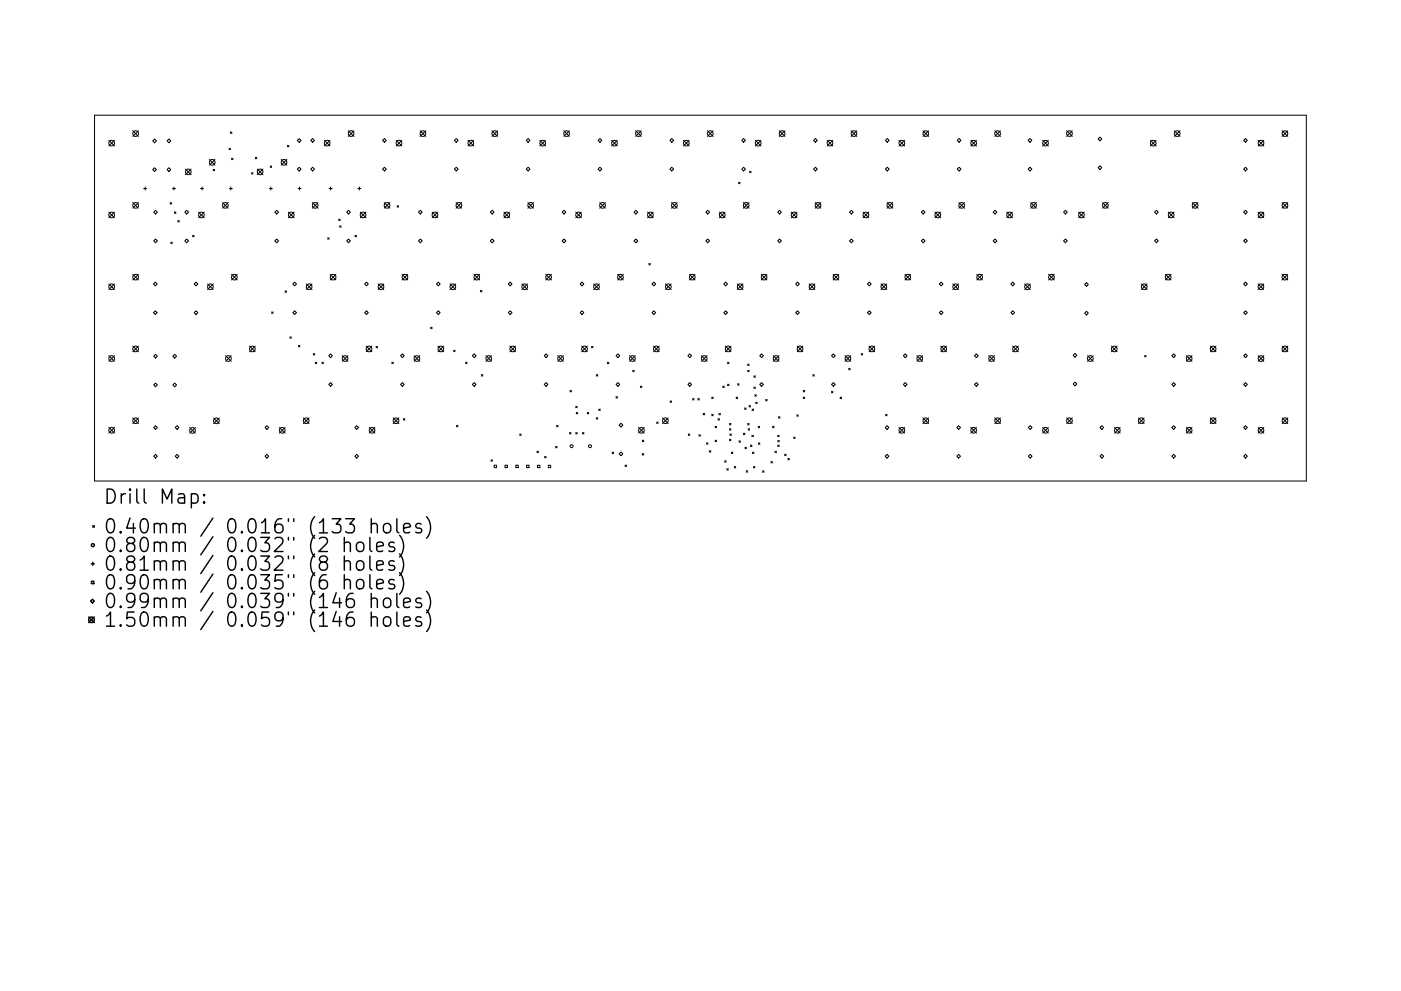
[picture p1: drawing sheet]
<svg xmlns="http://www.w3.org/2000/svg" width="297mm" height="210mm" viewBox="0 0 297 210" stroke-linecap="round" stroke-linejoin="round" font-family="sans-serif">
<defs><g id="words">
<g font-size="4.2">
<text x="22" y="106.9">Drill Map:</text>
<text x="22" y="113.2">0.40mm / 0.016&quot; (133 holes)</text>
<text x="22" y="117.2">0.80mm / 0.032&quot; (2 holes)</text>
<text x="22" y="121.1">0.81mm / 0.032&quot; (8 holes)</text>
<text x="22" y="125.1">0.90mm / 0.035&quot; (6 holes)</text>
<text x="22" y="129">0.99mm / 0.039&quot; (146 holes)</text>
<text x="22" y="133">1.50mm / 0.059&quot; (146 holes)</text>
</g>
</g></defs>
<g fill="none" stroke="#000" stroke-width=".21">
<path d="M20 24.4h257v77.7h-257zM23.1 29.8l1.2 1.2M24.3 29.8l-1.2 1.2M28.2 27.7l1.2 1.2M29.4 27.7l-1.2 1.2M30.5 40h.6M30.8 39.7v.6M32.4 29.9l.4-.4 .4 .4-.4 .4zM32.4 36l.4-.4 .4 .4-.4 .4zM35.4 29.9l.4-.4 .4 .4-.4 .4zM35.4 36l.4-.4 .4 .4-.4 .4zM36.5 40h.7"/>
<path d="M36.9 39.7v.6M39.3 35.9l1.2 1.2M40.5 35.9l-1.2 1.2M42.5 40h.7M42.8 39.7v.6M44.4 33.8l1.2 1.2M45.2 35.9l.3 .3M45.5 35.9l-.3 .3M45.6 33.8l-1.2 1.2M48.6 31.5l.3 .3M48.6 40h.7M48.9 28l.3 .3"/>
<path d="M48.9 31.5l-.3 .3M48.9 39.7v.6M49.1 33.6l.3 .3M49.2 28l-.3 .3M49.4 33.6l-.3 .3M53.3 36.6l.3 .4M53.6 36.6l-.3 .4M54.1 33.4l.4 .3M54.5 33.4l-.4 .3M54.6 35.9l1.2 1.2M55.8 35.9l-1.2 1.2M57.1 40h.6"/>
<path d="M57.3 35.2l.3 .3M57.4 39.7v.6M57.6 35.2l-.3 .3M59.6 33.8l1.2 1.2M60.8 33.8l-1.2 1.2M60.9 30.8l.4 .4M61.3 30.8l-.4 .4M63 29.8l.4-.4 .4 .4-.4 .4zM63 35.9l.4-.4 .4 .4-.4 .4zM63.2 40h.6M63.5 39.7v.6M65.9 29.8l.4-.4 .4 .4-.4 .4z"/>
<path d="M65.9 35.9l.4-.4 .4 .4-.4 .4zM68.8 29.8l1.2 1.2M69.8 40h.6M70 29.8l-1.2 1.2M70.1 39.7v.6M73.8 27.7l1.2 1.2M75 27.7l-1.2 1.2M75.9 40h.6M76.2 39.7v.6M81.1 29.8l.4-.4 .4 .4-.4 .4zM81.1 35.9l.4-.4 .4 .4-.4 .4zM84 29.8l1.2 1.2"/>
<path d="M85.2 29.8l-1.2 1.2M89.1 27.7l1.2 1.2M90.3 27.7l-1.2 1.2M96.3 29.8l.4-.4 .4 .4-.4 .4zM96.3 35.9l.4-.4 .4 .4-.4 .4zM99.2 29.8l1.2 1.2M100.4 29.8l-1.2 1.2M104.3 27.7l1.2 1.2M105.5 27.7l-1.2 1.2M111.6 29.8l.4-.4 .4 .4-.4 .4zM111.6 35.9l.4-.4 .4 .4-.4 .4zM114.5 29.8l1.2 1.2"/>
<path d="M115.7 29.8l-1.2 1.2M119.5 27.7l1.2 1.2M120.7 27.7l-1.2 1.2M126.8 29.8l.4-.4 .4 .4-.4 .4zM126.8 35.9l.4-.4 .4 .4-.4 .4zM129.7 29.8l1.2 1.2M130.9 29.8l-1.2 1.2M134.8 27.7l1.2 1.2M136 27.7l-1.2 1.2M142.4 29.4l.4 .4-.4 .4-.4-.4zM142.4 35.5l.4 .4-.4 .4-.4-.4zM144.9 29.8l1.2 1.2"/>
<path d="M146.1 29.8l-1.2 1.2M150 27.7l1.2 1.2M151.2 27.7l-1.2 1.2M156.6 38.7l.3 .3M156.9 38.7l-.3 .3M157.3 29.8l.4-.4 .4 .4-.4 .4zM157.3 35.9l.4-.4 .4 .4-.4 .4zM158.9 36.3l.3 .3M159.2 36.3l-.3 .3M160.1 29.8l1.2 1.2M161.3 29.8l-1.2 1.2M165.2 27.7l1.2 1.2"/>
<path d="M166.4 27.7l-1.2 1.2M172.5 29.8l.4-.4 .4 .4-.4 .4zM172.5 35.9l.4-.4 .4 .4-.4 .4zM175.4 29.8l1.2 1.2M176.6 29.8l-1.2 1.2M180.5 27.7l1.2 1.2M181.7 27.7l-1.2 1.2M187.7 29.8l.4-.4 .4 .4-.4 .4zM187.7 35.9l.4-.4 .4 .4-.4 .4zM190.6 29.8l1.2 1.2M191.8 29.8l-1.2 1.2M195.7 27.7l1.2 1.2"/>
<path d="M196.9 27.7l-1.2 1.2M203 29.8l.3-.4 .4 .4-.4 .4zM203 35.9l.3-.4 .4 .4-.4 .4zM205.8 29.8l1.2 1.2M207 29.8l-1.2 1.2M210.9 27.7l1.2 1.2M212.1 27.7l-1.2 1.2M218 29.8l.4-.4 .4 .4-.4 .4zM218 35.9l.4-.4 .4 .4-.4 .4zM221.1 29.8l1.2 1.2M222.3 29.8l-1.2 1.2M226.1 27.7l1.2 1.2"/>
<path d="M227.3 27.7l-1.2 1.2M232.8 29.5l.4-.4 .4 .4-.4 .4zM232.8 35.6l.4-.4 .4 .4-.4 .4zM243.9 29.8l1.2 1.2M245.1 29.8l-1.2 1.2M249 27.7l1.2 1.2M250.2 27.7l-1.2 1.2M263.7 29.8l.4-.4 .4 .4-.4 .4zM263.7 35.9l.4-.4 .4 .4-.4 .4zM266.8 29.8l1.2 1.2M268 29.8l-1.2 1.2M271.8 27.7l1.2 1.2"/>
<path d="M273 27.7l-1.2 1.2M23.1 45l1.2 1.2M24.3 45l-1.2 1.2M28.2 43l1.2 1.2M28.2 58.2l1.2 1.2M29.4 43l-1.2 1.2M29.4 58.2l-1.2 1.2M32.6 45l.4-.4 .4 .4-.4 .4zM32.9 59.8l.4 .4-.4 .4-.4-.4zM33 50.7l.4 .4-.4 .4-.4-.4zM36.1 43l.3 .3M36.2 51.4l.3 .3"/>
<path d="M36.4 43l-.3 .3M36.5 51.4l-.3 .3M37 45l.3 .3M37.3 45l-.3 .3M37.7 46.8l.3 .3M38 46.8l-.3 .3M39.2 45l.4-.4 .4 .4-.4 .4zM39.6 50.7l.4 .4-.4 .4-.4-.4zM40.8 49.9l.4 .4M41.2 49.9l-.4 .4M41.6 59.8l.4 .4-.4 .4-.4-.4zM42.1 45l1.2 1.2"/>
<path d="M43.3 45l-1.2 1.2M47.2 43l1.2 1.2M48.4 43l-1.2 1.2M49.1 58.2l1.2 1.2M50.3 58.2l-1.2 1.2M58.3 45l.4-.4 .4 .4-.4 .4zM58.7 50.7l.4 .4-.4 .4-.4-.4zM61.2 45l1.2 1.2M62.4 45l-1.2 1.2M62.5 59.8l.4 .4-.4 .4-.4-.4zM66.2 43l1.2 1.2M67.4 43l-1.2 1.2"/>
<path d="M69.5 50.4l.3 .4M69.8 50.4l-.3 .4M70 58.2l1.2 1.2M71.2 58.2l-1.2 1.2M71.8 46.5l.3 .3M72 47.9l.3 .3M72.1 46.5l-.3 .3M72.3 47.9l-.3 .3M73.5 45l.4-.4 .4 .4-.4 .4zM73.9 50.7l.4 .4-.4 .4-.4-.4zM75.3 49.9l.3 .4M75.6 49.9l-.3 .4"/>
<path d="M76.4 45l1.2 1.2M77.6 45l-1.2 1.2M77.7 59.8l.4 .4-.4 .4-.4-.4zM81.5 43l1.2 1.2M82.7 43l-1.2 1.2M84.2 43.6l.3 .4M84.5 43.6l-.3 .4M85.3 58.2l1.2 1.2M86.5 58.2l-1.2 1.2M88.7 45l.4-.4 .4 .4-.4 .4zM88.7 51.1l.4-.4 .4 .4-.4 .4zM91.6 45l1.2 1.2"/>
<path d="M92.8 45l-1.2 1.2M92.9 59.8l.4 .4-.4 .4-.4-.4zM96.7 43l1.2 1.2M97.9 43l-1.2 1.2M100.5 58.2l1.2 1.2M101.7 58.2l-1.2 1.2M104 45l.4-.4 .4 .4-.4 .4zM104 51.1l.4-.4 .4 .4-.4 .4zM106.8 45l1.2 1.2M108 45l-1.2 1.2M111.9 43l1.2 1.2M113.1 43l-1.2 1.2"/>
<path d="M115.7 58.2l1.2 1.2M116.9 58.2l-1.2 1.2M119.2 45l.4-.4 .4 .4-.4 .4zM119.6 50.7l.4 .4-.4 .4-.4-.4zM122.1 45l1.2 1.2M123.3 45l-1.2 1.2M123.4 59.8l.4 .4-.4 .4-.4-.4zM127.1 43l1.2 1.2M128.3 43l-1.2 1.2M130.9 58.2l1.2 1.2M132.1 58.2l-1.2 1.2M134.4 45l.4-.4 .4 .4-.4 .4z"/>
<path d="M134.8 50.7l.4 .4-.4 .4-.4-.4zM137.3 45l1.2 1.2M137.6 55.9l.3 .3M137.9 55.9l-.3 .3M138.5 45l-1.2 1.2M138.6 59.8l.4 .4-.4 .4-.4-.4zM142.4 43l1.2 1.2M143.6 43l-1.2 1.2M146.2 58.2l1.2 1.2M147.4 58.2l-1.2 1.2M149.6 45l.4-.4 .4 .4-.4 .4zM149.6 51.1l.4-.4 .4 .4-.4 .4z"/>
<path d="M152.5 45l1.2 1.2M153.7 45l-1.2 1.2M153.9 59.8l.3 .4-.3 .4-.4-.4zM157.6 43l1.2 1.2M158.8 43l-1.2 1.2M161.4 58.2l1.2 1.2M162.6 58.2l-1.2 1.2M164.9 45l.4-.4 .4 .4-.4 .4zM165.3 50.7l.4 .4-.4 .4-.4-.4zM167.8 45l1.2 1.2M169 45l-1.2 1.2M169.1 59.8l.4 .4-.4 .4-.4-.4z"/>
<path d="M172.8 43l1.2 1.2M174 43l-1.2 1.2M176.6 58.2l1.2 1.2M177.8 58.2l-1.2 1.2M180.1 45l.4-.4 .4 .4-.4 .4zM180.5 50.7l.4 .4-.4 .4-.4-.4zM183 45l1.2 1.2M184.2 45l-1.2 1.2M184.3 59.8l.4 .4-.4 .4-.4-.4zM188.1 43l1.2 1.2M189.3 43l-1.2 1.2M191.9 58.2l1.2 1.2"/>
<path d="M193.1 58.2l-1.2 1.2M195.3 45l.4-.4 .4 .4-.4 .4zM195.7 50.7l.4 .4-.4 .4-.4-.4zM198.2 45l1.2 1.2M199.4 45l-1.2 1.2M199.5 59.8l.4 .4-.4 .4-.4-.4zM203.3 43l1.2 1.2M204.5 43l-1.2 1.2M207.1 58.2l1.2 1.2M208.3 58.2l-1.2 1.2M210.6 45l.4-.4 .4 .4-.4 .4zM211 50.7l.4 .4-.4 .4-.4-.4z"/>
<path d="M213.5 45l1.2 1.2M214.7 45l-1.2 1.2M214.7 59.8l.4 .4-.4 .4-.4-.4zM218.5 43l1.2 1.2M219.7 43l-1.2 1.2M222.3 58.2l1.2 1.2M223.5 58.2l-1.2 1.2M225.5 45l.4-.4 .4 .4-.4 .4zM225.9 50.7l.4 .4-.4 .4-.4-.4zM228.7 45l1.2 1.2M229.9 45l-1.2 1.2M233.8 43l1.2 1.2"/>
<path d="M235 43l-1.2 1.2M245.2 44.6l.4 .4-.4 .4-.4-.4zM245.2 50.7l.4 .4-.4 .4-.4-.4zM247.1 58.2l1.2 1.2M247.7 45l1.2 1.2M248.3 58.2l-1.2 1.2M248.9 45l-1.2 1.2M252.8 43l1.2 1.2M254 43l-1.2 1.2M263.7 45l.4-.4 .4 .4-.4 .4zM263.7 51.1l.4-.4 .4 .4-.4 .4zM266.8 45l1.2 1.2"/>
<path d="M268 45l-1.2 1.2M271.8 58.2l1.2 1.2M271.8 43l1.2 1.2M273 58.2l-1.2 1.2M273 43l-1.2 1.2M23.1 60.2l1.2 1.2M23.1 75.5l1.2 1.2M24.3 60.2l-1.2 1.2M24.3 75.5l-1.2 1.2M28.2 73.4l1.2 1.2M29.4 73.4l-1.2 1.2M32.5 66.3l.4-.4 .4 .4-.4 .4z"/>
<path d="M32.6 75.6l.4-.4 .4 .4-.4 .4zM36.6 75.6l.4-.4 .4 .4-.4 .4zM41.2 66.3l.4-.4 .4 .4-.4 .4zM44 60.2l1.2 1.2M45.2 60.2l-1.2 1.2M47.8 75.5l1.2 1.2M49 75.5l-1.2 1.2M52.9 73.4l1.2 1.2M54.1 73.4l-1.2 1.2M57.6 66.2l.3 .3M57.9 66.2l-.3 .3M60.4 61.7l.4 .3"/>
<path d="M60.8 61.7l-.4 .3M61.4 71.5l.4 .3M61.8 71.5l-.4 .3M62.1 66.3l.4-.4 .4 .4-.4 .4zM63.3 73.3l.3 .3M63.6 73.3l-.3 .3M64.9 60.2l1.2 1.2M66.1 60.2l-1.2 1.2M66.4 75l.3 .3M66.7 75l-.3 .3M66.8 76.8l.3 .4M67.1 76.8l-.3 .4"/>
<path d="M68.3 76.8l.3 .4M68.6 76.8l-.3 .4M69.7 75.5l.4-.4 .4 .4-.4 .4zM72.6 75.5l1.2 1.2M73.8 75.5l-1.2 1.2M77.3 66.3l.4-.4 .4 .4-.4 .4zM77.6 73.4l1.2 1.2M78.8 73.4l-1.2 1.2M79.7 73.5l.3 .3M80 73.5l-.3 .3M80.2 60.2l1.2 1.2M81.4 60.2l-1.2 1.2"/>
<path d="M83.1 76.8l.3 .4M83.4 76.8l-.3 .4M84.9 75.5l.4-.4 .4 .4-.4 .4zM87.8 75.5l1.2 1.2M89 75.5l-1.2 1.2M91.3 69.4l.3 .3M91.6 69.4l-.3 .3M92.5 66.3l.4-.4 .4 .4-.4 .4zM92.9 73.4l1.2 1.2M94.1 73.4l-1.2 1.2M95.4 60.2l1.2 1.2M96.2 74.3l.3 .3"/>
<path d="M96.5 74.3l-.3 .3M96.6 60.2l-1.2 1.2M98.7 76.8l.3 .4M99 76.8l-.3 .4M100.2 75.5l.3-.4 .4 .4-.4 .4zM101.9 61.6l.3 .3M102.1 79.5l.3 .3M102.2 61.6l-.3 .3M102.4 79.5l-.3 .3M103 75.5l1.2 1.2M104.2 75.5l-1.2 1.2M107.8 60.2l.4-.4 .4 .4-.4 .4z"/>
<path d="M107.8 66.3l.4-.4 .4 .4-.4 .4zM108.1 73.4l1.2 1.2M109.3 73.4l-1.2 1.2M110.6 60.2l1.2 1.2M111.8 60.2l-1.2 1.2M115.4 75.5l.4-.4 .4 .4-.4 .4zM118.3 75.5l1.2 1.2M119.5 75.5l-1.2 1.2M123 66.3l.4-.4 .4 .4-.4 .4zM123.3 73.4l1.2 1.2M124.5 73.4l-1.2 1.2M125.4 73.5l.3 .3"/>
<path d="M125.7 73.5l-.3 .3M125.9 60.2l1.2 1.2M126.4 79.5l.3 .3M126.7 79.5l-.3 .3M127.1 60.2l-1.2 1.2M128.8 76.8l.3 .4M129.1 76.8l-.3 .4M130.6 75.5l.4-.4 .4 .4-.4 .4zM133.5 75.5l1.2 1.2M134.1 78.6l.4 .3M134.5 78.6l-.4 .3M134.7 75.5l-1.2 1.2"/>
<path d="M138.2 66.3l.4-.4 .4 .4-.4 .4zM138.6 73.4l1.2 1.2M139.8 73.4l-1.2 1.2M141.1 60.2l1.2 1.2M142.3 60.2l-1.2 1.2M145.8 75.5l.4-.4 .4 .4-.4 .4zM148.7 75.5l1.2 1.2M149.9 75.5l-1.2 1.2M153.5 66.3l.4-.4 .3 .4-.3 .4zM153.8 73.4l1.2 1.2M154.3 76.8l.3 .4M154.6 76.8l-.3 .4"/>
<path d="M155 73.4l-1.2 1.2M156.3 60.2l1.2 1.2M157.5 60.2l-1.2 1.2M158.5 77.2l.3 .4M158.5 78.6l.3 .3M158.8 77.2l-.3 .4M158.8 78.6l-.3 .3M159.8 79.7l.4 .4M160.2 79.7l-.4 .4M161.1 75.5l.4-.4 .4 .4-.4 .4zM163.9 75.5l1.2 1.2M165.1 75.5l-1.2 1.2"/>
<path d="M168.7 66.3l.4-.4 .4 .4-.4 .4zM169 73.4l1.2 1.2M170.2 73.4l-1.2 1.2M171.6 60.2l1.2 1.2M172.3 79.5l.3 .3M172.6 79.5l-.3 .3M172.8 60.2l-1.2 1.2M176.7 75.1l.4 .4-.4 .4-.4-.4zM179.2 75.5l1.2 1.2M179.9 78.2l.4 .3M180.3 78.2l-.4 .3M180.4 75.5l-1.2 1.2"/>
<path d="M182.6 75l.3 .3M182.9 75l-.3 .3M184.3 73.4l1.2 1.2M184.3 65.9l.4 .4-.4 .4-.4-.4zM185.5 73.4l-1.2 1.2M186.8 60.2l1.2 1.2M188 60.2l-1.2 1.2M191.5 75.5l.4-.4 .4 .4-.4 .4zM194.4 75.5l1.2 1.2M195.6 75.5l-1.2 1.2M199.1 66.3l.4-.4 .4 .4-.4 .4zM199.5 73.4l1.2 1.2"/>
<path d="M200.7 73.4l-1.2 1.2M202 60.2l1.2 1.2M203.2 60.2l-1.2 1.2M206.6 75.5l.4-.4 .4 .4-.4 .4zM209.6 75.5l1.2 1.2M210.8 75.5l-1.2 1.2M214.3 66.3l.4-.4 .4 .4-.4 .4zM214.7 73.4l1.2 1.2M215.9 73.4l-1.2 1.2M217.2 60.2l1.2 1.2M218.4 60.2l-1.2 1.2M227.5 75.4l.4-.4 .4 .4-.4 .4z"/>
<path d="M230 60.3l.4-.3 .4 .3-.4 .4zM230 66.4l.4-.4 .4 .4-.4 .4zM230.6 75.5l1.2 1.2M231.8 75.5l-1.2 1.2M235.6 73.4l1.2 1.2M236.8 73.4l-1.2 1.2M242 60.2l1.2 1.2M242.7 75.4l.3 .3M243 75.4l-.3 .3M243.2 60.2l-1.2 1.2M248.4 75.5l.4-.4 .4 .4-.4 .4zM251.5 75.5l1.2 1.2"/>
<path d="M252.7 75.5l-1.2 1.2M256.6 73.4l1.2 1.2M257.8 73.4l-1.2 1.2M263.7 60.2l.4-.4 .4 .4-.4 .4zM263.7 66.3l.4-.4 .4 .4-.4 .4zM263.7 75.5l.4-.4 .4 .4-.4 .4zM266.7 60.2l1.2 1.2M266.8 75.5l1.2 1.2M267.9 60.2l-1.2 1.2M268 75.5l-1.2 1.2M271.8 73.4l1.2 1.2M273 73.4l-1.2 1.2"/>
<path d="M23.1 90.7l1.2 1.2M24.3 90.7l-1.2 1.2M28.2 88.7l1.2 1.2M29.4 88.7l-1.2 1.2M32.6 90.7l.4-.4 .4 .4-.4 .4zM32.6 96.8l.4-.4 .4 .4-.4 .4zM33 81.3l.4 .4-.4 .4-.4-.4zM37 81.3l.4 .4-.4 .4-.4-.4zM37.1 90.7l.4-.4 .4 .4-.4 .4zM37.1 96.8l.4-.4 .4 .4-.4 .4zM40.2 90.7l1.2 1.2M41.4 90.7l-1.2 1.2"/>
<path d="M45.3 88.7l1.2 1.2M46.5 88.7l-1.2 1.2M56.2 90.7l.4-.4 .4 .4-.4 .4zM56.2 96.8l.4-.4 .4 .4-.4 .4zM59.2 90.7l1.2 1.2M60.4 90.7l-1.2 1.2M64.3 88.7l1.2 1.2M65.5 88.7l-1.2 1.2M70.1 81.2l.4 .4-.4 .4-.4-.4zM75.2 90.7l.4-.4 .4 .4-.4 .4zM75.2 96.8l.4-.4 .4 .4-.4 .4zM78.3 90.7l1.2 1.2"/>
<path d="M79.5 90.7l-1.2 1.2M83.4 88.7l1.2 1.2M84.6 88.7l-1.2 1.2M84.9 81.6l.4-.4 .4 .4-.4 .4zM85.5 88.8l.3 .3M85.8 88.8l-.3 .3M96.8 90.2l.3 .4M97.1 90.2l-.3 .4M100.5 81.2l.4 .4-.4 .4-.3-.4zM104.1 97.6l.3 .3M104.4 97.6l-.3 .3M104.8 98.7h.5v.5h-.5z"/>
<path d="M107.1 98.7h.5v.5h-.5zM109.4 98.7h.5v.5h-.5zM110.2 92.1l.3 .3M110.5 92.1l-.3 .3M111.7 98.7h.5v.5h-.5zM113.8 95.7l.4 .3M113.9 98.7h.6v.5h-.6zM114.2 95.7l-.4 .3M115.4 81.6l.4-.4 .4 .4-.4 .4zM115.5 96.8l.3 .4M115.8 96.8l-.3 .4M116.2 98.7h.6v.5h-.6z"/>
<path d="M117.8 94.7l.3 .3M118 90.2l.3 .4M118.1 94.7l-.3 .3M118.3 90.2l-.3 .4M120.7 91.8l.4 .3M120.8 82.8l.4 .3M121.1 91.8l-.4 .3M121.2 82.8l-.4 .3M122.1 91.8l.3 .3M122.1 86.2l.3 .3M122.2 87.5l.3 .3M122.4 86.2l-.3 .3"/>
<path d="M122.4 91.8l-.3 .3M122.5 87.5l-.3 .3M123.5 91.8l.3 .3M123.8 91.8l-.3 .3M124.5 87.5l.3 .3M124.8 87.5l-.3 .3M126.4 88.6l.3 .3M126.7 88.6l-.3 .3M126.9 86.8l.4 .3M127.3 86.8l-.4 .3M129.8 95.9l.3 .3M130.1 95.9l-.3 .3"/>
<path d="M130.6 84.1l.3 .4M130.9 84.1l-.3 .4M131 81.2l.4 .4-.4 .4-.4-.4zM131.3 90.2l.4-.4 .4 .4-.4 .4zM131.3 96.3l.4-.4 .4 .4-.4 .4zM132.5 98.7l.3 .3M132.8 98.7l-.3 .3M135.4 90.7l1.2 1.2M135.8 81.9l.3 .3M136.1 81.9l-.3 .3M136.2 93.4l.3 .3M136.2 96.2l.3 .4"/>
<path d="M136.5 93.4l-.3 .3M136.5 96.2l-.3 .4M136.6 90.7l-1.2 1.2M139.2 89.5l.3 .3M139.5 89.5l-.3 .3M140.5 88.7l1.2 1.2M141.7 88.7l-1.2 1.2M142.1 85.1l.3 .3M142.4 85.1l-.3 .3M145.8 81.6l.4-.4 .4 .4-.4 .4zM145.9 92.1l.3 .3M146.2 92.1l-.3 .3"/>
<path d="M146.8 84.6l.4 .3M147.2 84.6l-.4 .3M148 84.6l.3 .3M148.2 92.2l.3 .4M148.3 84.6l-.3 .3M148.5 92.2l-.3 .4M149.1 87.7l.3 .3M149.4 87.7l-.3 .3M149.8 93.9l.3 .4M150.1 93.9l-.3 .4M150.4 95.6l.3 .3M150.7 95.6l-.3 .3"/>
<path d="M150.9 84.3l.3 .3M150.9 87.9l.3 .3M151.2 84.3l-.3 .3M151.2 87.9l-.3 .3M151.6 90.4l.3 .4M151.6 93.4l.3 .3M151.9 90.4l-.3 .4M151.9 93.4l-.3 .3M152.2 88.8l.3 .3M152.4 87.7l.3 .3M152.5 88.8l-.3 .3M152.7 87.7l-.3 .3"/>
<path d="M153.2 81.9l.4 .3M153.6 81.9l-.4 .3M153.6 97.8l.4 .3M154 97.8l-.4 .3M154.1 99.4l.3 .4M154.3 81.5l.3 .3M154.4 99.4l-.3 .4M154.6 81.5l-.3 .3M154.7 89.8l.3 .4M154.7 91l.3 .3M154.7 93.2l.3 .3M154.8 92.1l.3 .3"/>
<path d="M155 89.8l-.3 .4M155 91l-.3 .3M155 93.2l-.3 .3M155.1 95.9l.3 .3M155.1 92.1l-.3 .3M155.4 95.9l-.3 .3M155.7 99l.3 .3M156 99l-.3 .3M156.1 84.3l.3 .3M156.4 81.4l.3 .3M156.4 84.3l-.3 .3M156.7 93.5l.3 .4"/>
<path d="M156.7 81.4l-.3 .3M157 93.5l-.3 .4M157.6 91.9l.3 .3M157.9 86.5l.3 .4M157.9 91.9l-.3 .3M157.9 94.9l.4 .3M158.2 86.5l-.3 .4M158.2 99.9l.3 .3M158.3 94.9l-.4 .3M158.5 89.8l.3 .4M158.5 99.9l-.3 .3M158.6 91l.3 .3"/>
<path d="M158.8 86l.3 .4M158.8 89.8l-.3 .4M158.9 91l-.3 .3M159.1 94.4l.3 .3M159.1 86l-.3 .4M159.4 92.3l.3 .4M159.4 94.4l-.3 .3M159.4 86.8l.4 .3M159.5 95.9l.4 .3M159.7 92.3l-.3 .4M159.7 99l.4 .3M159.8 86.8l-.4 .3"/>
<path d="M159.8 82.1l.4 .3M159.9 95.9l-.4 .3M160 83.7l.4 .4M160.1 99l-.4 .3M160.2 82.1l-.4 .3M160.2 85.3l.3 .3M160.4 83.7l-.4 .4M160.5 85.3l-.3 .3M160.7 90.4l.4 .4M160.8 94l.3 .3M161.1 90.4l-.4 .4M161.1 94l-.3 .3"/>
<path d="M161.5 81.2l.4 .4-.4 .4-.4-.4zM161.7 99.9l.3 .3M162 99.9l-.3 .3M162.3 84.7l.4 .4M162.7 84.7l-.4 .4M163.4 97.9l.4 .3M163.8 97.9l-.4 .3M163.8 90.4l.3 .4M164.1 90.4l-.3 .4M164.3 95.7l.3 .3M164.6 95.7l-.3 .3M164.9 92.4l.3 .3"/>
<path d="M164.9 94.4l.3 .3M164.9 93.4l.3 .4M165.1 88.4l.3 .3M165.2 92.4l-.3 .3M165.2 94.4l-.3 .3M165.2 93.4l-.3 .4M165.4 88.4l-.3 .3M166.4 96.4l.3 .3M166.7 96.4l-.3 .3M167 97.2l.4 .4M167.4 97.2l-.4 .4M168.3 92.7l.3 .3"/>
<path d="M168.6 92.7l-.3 .3M168.9 88l.4 .3M169.3 88l-.4 .3M170.3 82.8l.3 .3M170.3 84.3l.3 .3M170.6 82.8l-.3 .3M170.6 84.3l-.3 .3M176.3 83l.3 .4M176.6 83l-.3 .4M176.7 81.2l.4 .4-.4 .4-.4-.4zM178.1 84.3l.3 .3M178.4 84.3l-.3 .3"/>
<path d="M187.7 96.8l.4-.4 .4 .4-.4 .4zM187.8 87.9l.3 .3M188.1 90.3l.4 .4-.4 .4-.4-.4zM188.1 87.9l-.3 .3M190.6 90.7l1.2 1.2M191.8 90.7l-1.2 1.2M191.9 81.2l.4 .4-.4 .4-.4-.4zM195.7 88.7l1.2 1.2M196.9 88.7l-1.2 1.2M202.9 96.8l.3-.4 .4 .4-.4 .4zM203.2 90.3l.4 .4-.4 .4-.3-.4zM205.8 90.7l1.2 1.2"/>
<path d="M207 81.2l.4 .4-.4 .4-.4-.4zM207 90.7l-1.2 1.2M210.9 88.7l1.2 1.2M212.1 88.7l-1.2 1.2M218 90.7l.4-.4 .4 .4-.4 .4zM218 96.8l.4-.4 .4 .4-.4 .4zM221.1 90.7l1.2 1.2M222.3 90.7l-1.2 1.2M226.1 88.7l1.2 1.2M227.3 88.7l-1.2 1.2M227.5 81.5l.4-.4 .4 .4-.4 .4zM233.2 90.7l.4-.4 .4 .4-.4 .4z"/>
<path d="M233.2 96.8l.4-.4 .4 .4-.4 .4zM236.3 90.7l1.2 1.2M237.5 90.7l-1.2 1.2M241.4 88.7l1.2 1.2M242.6 88.7l-1.2 1.2M248.4 90.7l.4-.4 .4 .4-.4 .4zM248.4 96.8l.4-.4 .4 .4-.4 .4zM248.8 81.2l.4 .4-.4 .4-.4-.4zM251.5 90.7l1.2 1.2M252.7 90.7l-1.2 1.2M256.6 88.7l1.2 1.2M257.8 88.7l-1.2 1.2"/>
<path d="M263.7 81.6l.4-.4 .4 .4-.4 .4zM263.7 90.7l.4-.4 .4 .4-.4 .4zM263.7 96.8l.4-.4 .4 .4-.4 .4zM266.8 90.7l1.2 1.2M268 90.7l-1.2 1.2M271.8 88.7l1.2 1.2M273 88.7l-1.2 1.2"/>
<circle cx="23.7" cy="30.4" r=".6"/>
<circle cx="28.8" cy="28.3" r=".6"/>
<circle cx="39.9" cy="36.5" r=".6"/>
<circle cx="45" cy="34.4" r=".6"/>
<circle cx="55.2" cy="36.5" r=".6"/>
<circle cx="60.2" cy="34.4" r=".6"/>
<circle cx="69.4" cy="30.4" r=".6"/>
<circle cx="74.4" cy="28.3" r=".6"/>
<circle cx="84.6" cy="30.4" r=".6"/>
<circle cx="89.7" cy="28.3" r=".6"/>
<circle cx="99.8" cy="30.4" r=".6"/>
<circle cx="104.9" cy="28.3" r=".6"/>
<circle cx="115.1" cy="30.4" r=".6"/>
<circle cx="120.1" cy="28.3" r=".6"/>
<circle cx="130.3" cy="30.4" r=".6"/>
<circle cx="135.4" cy="28.3" r=".6"/>
<circle cx="145.5" cy="30.4" r=".6"/>
<circle cx="150.6" cy="28.3" r=".6"/>
<circle cx="160.7" cy="30.4" r=".6"/>
<circle cx="165.8" cy="28.3" r=".6"/>
<circle cx="176" cy="30.4" r=".6"/>
<circle cx="181.1" cy="28.3" r=".6"/>
<circle cx="191.2" cy="30.4" r=".6"/>
<circle cx="196.3" cy="28.3" r=".6"/>
<circle cx="206.4" cy="30.4" r=".6"/>
<circle cx="211.5" cy="28.3" r=".6"/>
<circle cx="221.7" cy="30.4" r=".6"/>
<circle cx="226.7" cy="28.3" r=".6"/>
<circle cx="244.5" cy="30.4" r=".6"/>
<circle cx="249.6" cy="28.3" r=".6"/>
<circle cx="267.4" cy="30.4" r=".6"/>
<circle cx="272.4" cy="28.3" r=".6"/>
<circle cx="23.7" cy="45.6" r=".6"/>
<circle cx="28.8" cy="58.8" r=".6"/>
<circle cx="28.8" cy="43.6" r=".6"/>
<circle cx="42.7" cy="45.6" r=".6"/>
<circle cx="47.8" cy="43.6" r=".6"/>
<circle cx="49.7" cy="58.8" r=".6"/>
<circle cx="61.8" cy="45.6" r=".6"/>
<circle cx="66.8" cy="43.6" r=".6"/>
<circle cx="70.6" cy="58.8" r=".6"/>
<circle cx="77" cy="45.6" r=".6"/>
<circle cx="82.1" cy="43.6" r=".6"/>
<circle cx="85.9" cy="58.8" r=".6"/>
<circle cx="92.2" cy="45.6" r=".6"/>
<circle cx="97.3" cy="43.6" r=".6"/>
<circle cx="101.1" cy="58.8" r=".6"/>
<circle cx="107.4" cy="45.6" r=".6"/>
<circle cx="112.5" cy="43.6" r=".6"/>
<circle cx="116.3" cy="58.8" r=".6"/>
<circle cx="122.7" cy="45.6" r=".6"/>
<circle cx="127.7" cy="43.6" r=".6"/>
<circle cx="131.5" cy="58.8" r=".6"/>
<circle cx="137.9" cy="45.6" r=".6"/>
<circle cx="143" cy="43.6" r=".6"/>
<circle cx="146.8" cy="58.8" r=".6"/>
<circle cx="153.1" cy="45.6" r=".6"/>
<circle cx="158.2" cy="43.6" r=".6"/>
<circle cx="162" cy="58.8" r=".6"/>
<circle cx="168.4" cy="45.6" r=".6"/>
<circle cx="173.4" cy="43.6" r=".6"/>
<circle cx="177.2" cy="58.8" r=".6"/>
<circle cx="183.6" cy="45.6" r=".6"/>
<circle cx="188.7" cy="43.6" r=".6"/>
<circle cx="192.5" cy="58.8" r=".6"/>
<circle cx="198.8" cy="45.6" r=".6"/>
<circle cx="203.9" cy="43.6" r=".6"/>
<circle cx="207.7" cy="58.8" r=".6"/>
<circle cx="214.1" cy="45.6" r=".6"/>
<circle cx="219.1" cy="43.6" r=".6"/>
<circle cx="222.9" cy="58.8" r=".6"/>
<circle cx="229.3" cy="45.6" r=".6"/>
<circle cx="234.4" cy="43.6" r=".6"/>
<circle cx="247.7" cy="58.8" r=".6"/>
<circle cx="248.3" cy="45.6" r=".6"/>
<circle cx="253.4" cy="43.6" r=".6"/>
<circle cx="267.4" cy="45.6" r=".6"/>
<circle cx="272.4" cy="58.8" r=".6"/>
<circle cx="272.4" cy="43.6" r=".6"/>
<circle cx="23.7" cy="60.8" r=".6"/>
<circle cx="23.7" cy="76.1" r=".6"/>
<circle cx="28.8" cy="74" r=".6"/>
<circle cx="44.6" cy="60.8" r=".6"/>
<circle cx="48.4" cy="76.1" r=".6"/>
<circle cx="53.5" cy="74" r=".6"/>
<circle cx="65.5" cy="60.8" r=".6"/>
<circle cx="73.2" cy="76.1" r=".6"/>
<circle cx="78.2" cy="74" r=".6"/>
<circle cx="80.8" cy="60.8" r=".6"/>
<circle cx="88.4" cy="76.1" r=".6"/>
<circle cx="93.5" cy="74" r=".6"/>
<circle cx="96" cy="60.8" r=".6"/>
<circle cx="103.6" cy="76.1" r=".6"/>
<circle cx="108.7" cy="74" r=".6"/>
<circle cx="111.2" cy="60.8" r=".6"/>
<circle cx="118.9" cy="76.1" r=".6"/>
<circle cx="123.9" cy="74" r=".6"/>
<circle cx="126.5" cy="60.8" r=".6"/>
<circle cx="134.1" cy="76.1" r=".6"/>
<circle cx="139.2" cy="74" r=".6"/>
<circle cx="141.7" cy="60.8" r=".6"/>
<circle cx="149.3" cy="76.1" r=".6"/>
<circle cx="154.4" cy="74" r=".6"/>
<circle cx="156.9" cy="60.8" r=".6"/>
<circle cx="164.5" cy="76.1" r=".6"/>
<circle cx="169.6" cy="74" r=".6"/>
<circle cx="172.2" cy="60.8" r=".6"/>
<circle cx="179.8" cy="76.1" r=".6"/>
<circle cx="184.9" cy="74" r=".6"/>
<circle cx="187.4" cy="60.8" r=".6"/>
<circle cx="195" cy="76.1" r=".6"/>
<circle cx="200.1" cy="74" r=".6"/>
<circle cx="202.6" cy="60.8" r=".6"/>
<circle cx="210.2" cy="76.1" r=".6"/>
<circle cx="215.3" cy="74" r=".6"/>
<circle cx="217.8" cy="60.8" r=".6"/>
<circle cx="231.2" cy="76.1" r=".6"/>
<circle cx="236.2" cy="74" r=".6"/>
<circle cx="242.6" cy="60.8" r=".6"/>
<circle cx="252.1" cy="76.1" r=".6"/>
<circle cx="257.2" cy="74" r=".6"/>
<circle cx="267.3" cy="60.8" r=".6"/>
<circle cx="267.4" cy="76.1" r=".6"/>
<circle cx="272.4" cy="74" r=".6"/>
<circle cx="23.7" cy="91.3" r=".6"/>
<circle cx="28.8" cy="89.3" r=".6"/>
<circle cx="40.8" cy="91.3" r=".6"/>
<circle cx="45.9" cy="89.3" r=".6"/>
<circle cx="59.8" cy="91.3" r=".6"/>
<circle cx="64.9" cy="89.3" r=".6"/>
<circle cx="78.9" cy="91.3" r=".6"/>
<circle cx="84" cy="89.3" r=".6"/>
<circle cx="121.2" cy="94.7" r=".32"/>
<circle cx="125.1" cy="94.7" r=".32"/>
<circle cx="136" cy="91.3" r=".6"/>
<circle cx="141.1" cy="89.3" r=".6"/>
<circle cx="191.2" cy="91.3" r=".6"/>
<circle cx="196.3" cy="89.3" r=".6"/>
<circle cx="206.4" cy="91.3" r=".6"/>
<circle cx="211.5" cy="89.3" r=".6"/>
<circle cx="221.7" cy="91.3" r=".6"/>
<circle cx="226.7" cy="89.3" r=".6"/>
<circle cx="236.9" cy="91.3" r=".6"/>
<circle cx="242" cy="89.3" r=".6"/>
<circle cx="252.1" cy="91.3" r=".6"/>
<circle cx="257.2" cy="89.3" r=".6"/>
<circle cx="267.4" cy="91.3" r=".6"/>
<circle cx="272.4" cy="89.3" r=".6"/>
</g>
<g fill="none" stroke="#000" stroke-width=".3">
<path d="M19.4 119.6h.6M19.7 119.3v.6M19.7 111.5l.3 .4M20 111.5l-.3 .4M40.6 104.9l.8-.1 .6 .5v.9l-.3 .4-.3 .2-.8-.2M43.3 106.5l.1 .1-.1 .2-.2-.2 .2-.1v.3M43.3 104.9l.1 .1-.1 .2-.2-.2 .2-.1v.3M73 115.3a.74 .74 0 0 1 1.3 .1v1.6M73 119.3a.74 .74 0 0 1 1.3 .1v1.6M73 114v3M73 118v3M75.7 115.3a.81 .81 0 0 1 .8-.3 .81 .81 0 0 1 .6 .6v.8a.81 .81 0 0 1-.7 .6 .81 .81 0 0 1-.8-.6v-.8z"/>
<path d="M75.9 119.1a.81 .81 0 0 1 1.2 .4v.9a.81 .81 0 0 1-.7 .6 .81 .81 0 0 1-.8-.6v-.9zM78.4 114v2.6l.5 .4M78.4 118v2.5l.5 .5M78.7 111.3a.74 .74 0 0 1 1.3 .2v1.6M78.7 110.1v3M79.9 116l1.4-.3-.2-.5-.8-.2-.4 .4v1.2l.1 .3 .3 .1 .8-.1M79.9 120l1.4-.3-.2-.6-.8-.1-.4 .4v1.1l.1 .3 .3 .2 .8-.2M81.6 111.2a.81 .81 0 0 1 1.3 .4v.9a.81 .81 0 0 1-.8 .6 .81 .81 0 0 1-.8-.6v-.9zM83.6 115.2l-.7-.2-.5 .4 .2 .5 1 .3 .1 .2-.1 .5-.3 .1-.9-.1M83.6 119.1l-.7-.1-.5 .4 .2 .4 1 .3 .1 .3-.1 .4-.3 .2-.9-.2M84.1 110.1v2.5l.5 .5M84.7 113.6a3.4 3.4 0 0 1 0 4.6"/>
<path d="M84.7 117.5a3.4 3.4 0 0 1 0 4.6M85.6 112.1l1.4-.3-.1-.6-.9-.1-.4 .4v1.1l.1 .3 .3 .2 .9-.2M89.3 111.2l-.7-.1-.5 .4 .2 .4 1 .3 .1 .3-.1 .4-.3 .2-.9-.2M90.4 109.6a3.4 3.4 0 0 1 0 4.6M18.8 130.9l1.2 1.2M19.4 123.3h.5v.5h-.5zM19.6 127.1l.4 .4-.4 .4-.4-.4zM20 130.9l-1.2 1.2M73 123.2a.74 .74 0 0 1 1.3 .2v1.5M73 121.9v3M75.7 123.2a.81 .81 0 0 1 .8-.3 .81 .81 0 0 1 .6 .6v.9a.81 .81 0 0 1-.7 .6 .81 .81 0 0 1-.8-.6v-.9zM78.4 121.9v2.6l.5 .4"/>
<path d="M78.7 127.2a.74 .74 0 0 1 1.3 .1v1.6M78.7 131.1a.75 .75 0 0 1 1.3 .2v1.6M78.7 125.9v3M78.7 129.9v3M79.9 123.9l1.4-.3-.2-.5-.8-.2-.4 .5v1.1l.1 .3 .3 .1 .8-.1M81.4 131.1a.81 .81 0 0 1 .8-.3 .81 .81 0 0 1 .7 .6v.9a.81 .81 0 0 1-.8 .6 .81 .81 0 0 1-.8-.6v-.9zM81.6 127a.81 .81 0 0 1 1.3 .5v.8a.81 .81 0 0 1-.8 .6 .81 .81 0 0 1-.8-.6v-.8zM83.6 123.1l-.7-.2-.5 .5 .2 .4 1 .3 .1 .3-.1 .4-.3 .1-.9-.1M84.1 125.9v2.6l.5 .4M84.1 129.9v2.5l.5 .5M84.7 121.5a3.4 3.4 0 0 1 0 4.6M85.6 127.9l1.4-.3-.1-.6-.9-.1-.4 .4v1.2l.1 .3 .3 .1 .9-.1"/>
<path d="M85.6 131.9l1.4-.3-.1-.6-.9-.1-.4 .4v1.1l.1 .3 .3 .2 .9-.2M89.3 127l-.7-.1-.5 .4 .2 .5 1 .2 .1 .3-.1 .5-.3 .1-.9-.1M89.3 131l-.7-.1-.5 .4 .2 .4 1 .3 .1 .3-.1 .4-.3 .2-.9-.2M90.4 125.5a3.4 3.4 0 0 1 0 4.5M90.4 129.4a3.4 3.4 0 0 1 0 4.6"/>
<circle cx="19.7" cy="115.7" r=".32"/>
<circle cx="19.4" cy="131.5" r=".6"/>
</g>
<use href="#words"/>
</svg>
